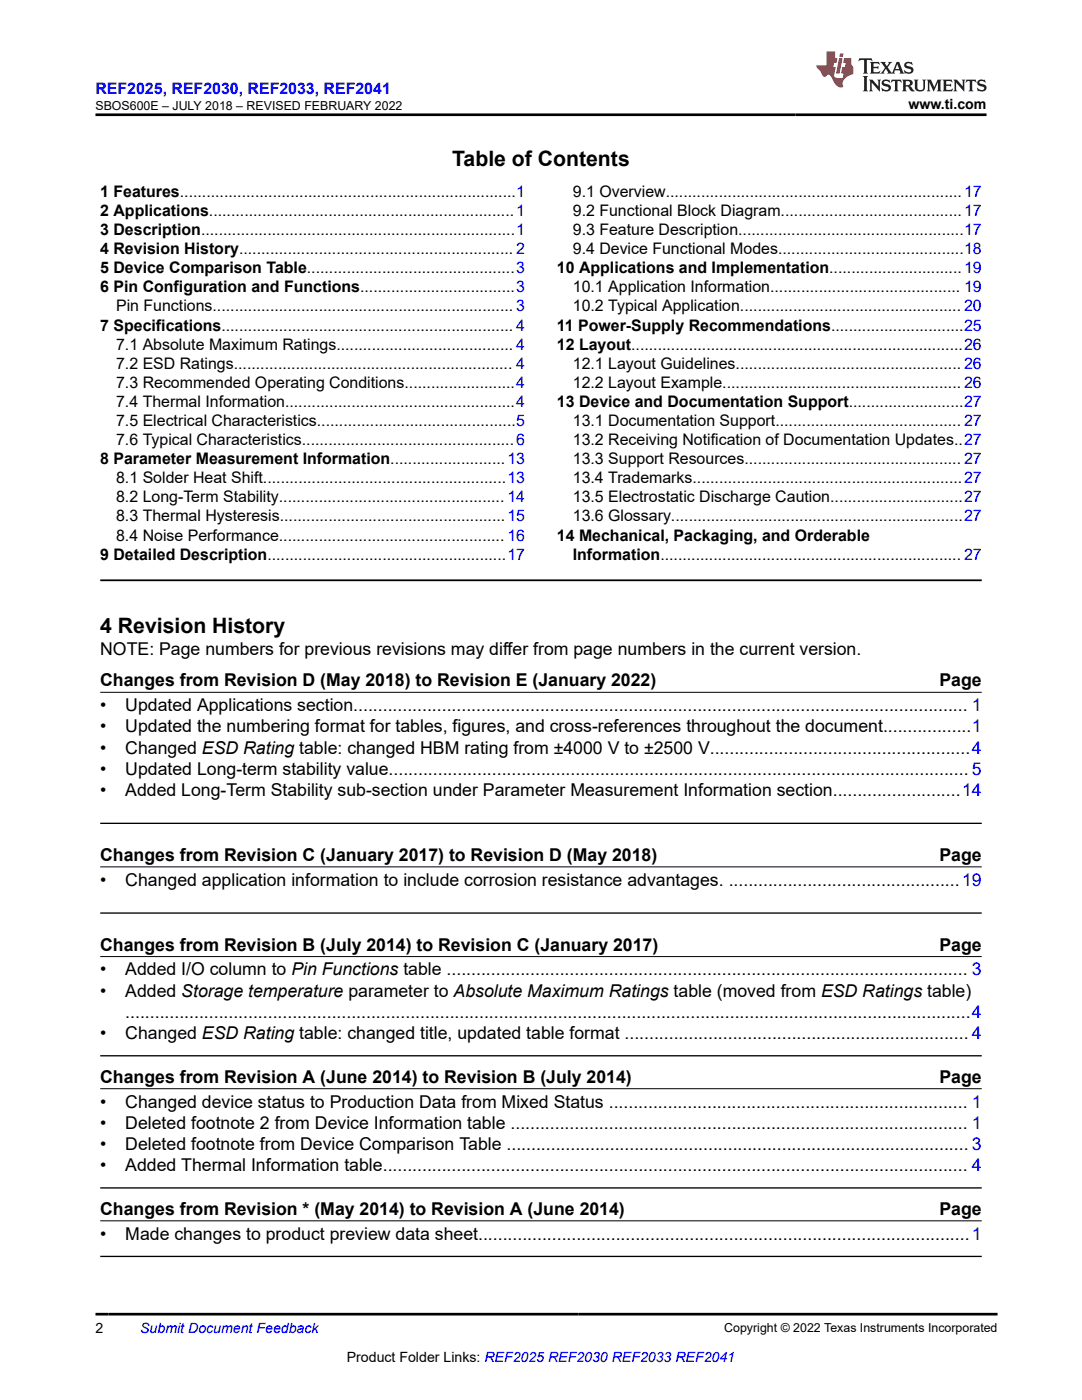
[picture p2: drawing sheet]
<svg xmlns="http://www.w3.org/2000/svg" width="216mm" height="279mm" viewBox="0 0 216 279" stroke-linecap="round" stroke-linejoin="round" font-family="sans-serif">
<defs><g id="words">
<g font-size="4.2">
<text x="90.2" y="33">Table of Contents</text>
<text x="20" y="126.2">4 Revision History</text>
</g>
<g font-size="3.5">
<text x="20" y="130.6">NOTE: Page numbers for previous revisions may differ from page numbers in the current version.</text>
<text x="20" y="137">Changes from Revision D (May 2018) to Revision E (January 2022)</text>
<text x="187.5" y="137">Page</text>
<text x="20" y="141.9">•</text>
<text x="25" y="141.9">Updated Applications section............................................................................................................................. 1</text>
<text x="20" y="146.1">•</text>
<text x="25" y="146.1">Updated the numbering format for tables, figures, and cross-references throughout the document..................1</text>
<text x="20" y="150.4">•</text>
<text x="20" y="154.6">•</text>
<text x="25" y="150.4">Changed ESD Rating table: changed HBM rating from ±4000 V to ±2500 V.....................................................4</text>
<text x="25" y="154.6">Updated Long-term stability value...................................................................................................................... 5</text>
<text x="20" y="158.8">•</text>
<text x="25" y="158.8">Added Long-Term Stability sub-section under Parameter Measurement Information section..........................14</text>
<text x="20" y="171.8">Changes from Revision C (January 2017) to Revision D (May 2018)</text>
<text x="187.5" y="171.8">Page</text>
<text x="20" y="176.8">•</text>
<text x="25" y="176.8">Changed application information to include corrosion resistance advantages. ...............................................19</text>
<text x="20" y="189.7">Changes from Revision B (July 2014) to Revision C (January 2017)</text>
<text x="187.5" y="189.7">Page</text>
<text x="20" y="194.7">•</text>
<text x="25" y="194.7">Added I/O column to Pin Functions table .......................................................................................................... 3</text>
<text x="20" y="198.9">•</text>
<text x="25" y="198.9">Added Storage temperature parameter to Absolute Maximum Ratings table (moved from ESD Ratings table)</text>
<text x="25" y="203.1">............................................................................................................................................................................4</text>
<text x="20" y="207.4">•</text>
<text x="25" y="207.4">Changed ESD Rating table: changed title, updated table format ...................................................................... 4</text>
<text x="20" y="216.1">Changes from Revision A (June 2014) to Revision B (July 2014)</text>
<text x="20" y="221">•</text>
<text x="25" y="221">Changed device status to Production Data from Mixed Status ......................................................................... 1</text>
<text x="187.5" y="216.1">Page</text>
<text x="20" y="225.3">•</text>
<text x="25" y="225.3">Deleted footnote 2 from Device Information table ............................................................................................. 1</text>
<text x="20" y="229.5">•</text>
<text x="20" y="233.7">•</text>
<text x="25" y="229.5">Deleted footnote from Device Comparison Table .............................................................................................. 3</text>
<text x="25" y="233.7">Added Thermal Information table....................................................................................................................... 4</text>
<text x="20" y="242.5">Changes from Revision * (May 2014) to Revision A (June 2014)</text>
<text x="187.5" y="242.5">Page</text>
<text x="20" y="247.4">•</text>
<text x="25" y="247.4">Made changes to product preview data sheet....................................................................................................1</text>
</g>
<text font-size="3.2" fill="#00f" x="19" y="18.7">REF2025, REF2030, REF2033, REF2041</text>
<g font-size="3.2">
<text x="20" y="39.3">1 Features............................................................................1</text>
<text x="114.3" y="39.3">9.1 Overview...................................................................17</text>
<text x="20" y="43.1">2 Applications.....................................................................1</text>
<text x="20" y="46.9">3 Description.......................................................................1</text>
<text x="114.3" y="43.1">9.2 Functional Block Diagram.........................................17</text>
<text x="114.3" y="46.9">9.3 Feature Description...................................................17</text>
<text x="20" y="50.7">4 Revision History.............................................................. 2</text>
<text x="114.3" y="50.7">9.4 Device Functional Modes..........................................18</text>
<text x="20" y="54.5">5 Device Comparison Table...............................................3</text>
<text x="20" y="58.3">6 Pin Configuration and Functions...................................3</text>
<text x="111.1" y="54.5">10 Applications and Implementation..............................19</text>
<text x="114.3" y="58.3">10.1 Application Information........................................... 19</text>
<text x="20" y="66">7 Specifications.................................................................. 4</text>
<text x="23.2" y="62.2">Pin Functions.................................................................... 3</text>
<text x="111.1" y="66">11 Power-Supply Recommendations..............................25</text>
<text x="114.3" y="62.2">10.2 Typical Application.................................................. 20</text>
<text x="23.2" y="69.8">7.1 Absolute Maximum Ratings........................................ 4</text>
<text x="111.1" y="69.8">12 Layout...........................................................................26</text>
<text x="23.2" y="73.6">7.2 ESD Ratings............................................................... 4</text>
<text x="23.2" y="77.4">7.3 Recommended Operating Conditions.........................4</text>
<text x="114.3" y="73.6">12.1 Layout Guidelines................................................... 26</text>
<text x="114.3" y="77.4">12.2 Layout Example...................................................... 26</text>
<text x="23.2" y="81.2">7.4 Thermal Information....................................................4</text>
<text x="111.1" y="81.2">13 Device and Documentation Support..........................27</text>
<text x="23.2" y="85">7.5 Electrical Characteristics.............................................5</text>
<text x="23.2" y="88.8">7.6 Typical Characteristics................................................6</text>
<text x="114.3" y="85">13.1 Documentation Support.......................................... 27</text>
<text x="114.3" y="88.8">13.2 Receiving Notification of Documentation Updates..27</text>
<text x="20" y="92.6">8 Parameter Measurement Information..........................13</text>
<text x="114.3" y="92.6">13.3 Support Resources................................................. 27</text>
<text x="23.2" y="96.4">8.1 Solder Heat Shift.......................................................13</text>
<text x="23.2" y="100.3">8.2 Long-Term Stability................................................... 14</text>
<text x="114.3" y="96.4">13.4 Trademarks.............................................................27</text>
<text x="114.3" y="100.3">13.5 Electrostatic Discharge Caution..............................27</text>
<text x="23.2" y="104.1">8.3 Thermal Hysteresis...................................................15</text>
<text x="23.2" y="107.9">8.4 Noise Performance................................................... 16</text>
<text x="111.1" y="107.9">14 Mechanical, Packaging, and Orderable</text>
<text x="114.3" y="104.1">13.6 Glossary..................................................................27</text>
<text x="20" y="111.7">9 Detailed Description......................................................17</text>
<text x="114.3" y="111.7">Information.................................................................... 27</text>
</g>
<g font-size="2.8">
<text x="181.3" y="21.8">www.ti.com</text>
<text x="19" y="266.1">2</text>
<text x="69.2" y="271.7">Product Folder Links: REF2025 REF2030 REF2033 REF2041</text>
</g>
<text font-size="2.8" fill="#00f" x="28" y="266.1">Submit Document Feedback</text>
<g font-size="2.5">
<text x="19.1" y="21.9">SBOS600E – JULY 2018 – REVISED FEBRUARY 2022</text>
<text x="144.5" y="265.8">Copyright © 2022 Texas Instruments Incorporated</text>
</g>
</g></defs>
<path d="M20 115.8h175.9" fill="none" stroke="#000" stroke-width=".35"/>
<path d="M20 138.2h175.9M20 173h175.9M20 190.9h175.9M20 217.3h175.9M20 243.6h175.9" fill="none" stroke="#000" stroke-width=".2"/>
<path d="M20 164.3h175.9M20 182.2h175.9M20 210.7h175.9M20 237.1h175.9M20 250.7h175.9" fill="none" stroke="#000" stroke-width=".26"/>
<path d="M171.5 11.6l-.2 .6 .5-.2h.6v.1v2.2l-.2 .4h1l-.2-.4v-2.2v-.1h.5l.5 .2-.1-.6zM173.6 12.4l.2 .3v1.6l-.2 .4h1.9l.1-.6a1.08 1.08 0 0 1-1.3 .2v-.7h.6l.4 .2v-.7l-.4 .2h-.6v-.5l.2-.2a1 1 0 0 1 1 .3l-.1-.5zM175.7 12.4l.9 1.1-1 1.2h.9l-.2-.2 .5-.8 .4 .8-.2 .2h1.6l-.2-.2 .2-.5h.9l.1 .5-.1 .2h.9l-.2-.4-.8-1.9h-.5l-.9 2.1-.9-1.1 .9-1h-.8l.2 .2-.4 .6-.4-.6 .2-.2zM179 12.8l.4 1h-.7zM180.7 12.5a.65 .65 0 0 0-.2 .7 .65 .65 0 0 0 .6 .5l.6 .1 .1 .3a.79 .79 0 0 1-.7 .4 .79 .79 0 0 1-.7-.5l.1 .7 .2-.1a.93 .93 0 0 0 1.1 0 .93 .93 0 0 0 .4-.9 1.46 1.46 0 0 0-1.2-.6l-.1-.3a1.09 1.09 0 0 1 1.2 .2l-.2-.6-.1 .1-.5-.2zM172.2 15.2l.2 .4v2.2l-.2 .4h1l-.2-.4v-2.2l.2-.4zM173.4 15.9l.2 .4v1.5l-.2 .4h.8l-.3-.4 .1-1.3 1.6 1.8v-2l.2-.4h-.7l.1 .2 .1 1.1-1.2-1.3zM176.2 16a.65 .65 0 0 0-.2 .8 .65 .65 0 0 0 .6 .4l.6 .2 .1 .2a.79 .79 0 0 1-.7 .4 .79 .79 0 0 1-.7-.5l.1 .7 .2-.1a.93 .93 0 0 0 1.1 .1 .93 .93 0 0 0 .4-1 1.46 1.46 0 0 0-1.2-.5l-.1-.4a1.09 1.09 0 0 1 1.2 .2l-.1-.6-.2 .1-.5-.1zM177.9 15.9l-.1 .6a.63 .63 0 0 1 .8-.3v1.6l-.3 .4h1l-.2-.4v-1.6a.66 .66 0 0 1 .8 .3l-.1-.6zM180 15.9l.2 .4v1.5l-.2 .4h1l-.2-.2-.1-.7h.5l.1 .2a.79 .79 0 0 0 1.2 .6l-1-.9a.61 .61 0 0 0 .6-.6 .61 .61 0 0 0-.5-.7zM180.8 16.2h.1a.47 .47 0 0 1 .5 .1 .47 .47 0 0 1 .1 .5l-.1 .1-.7 .1zM182.3 15.9l.2 .2a2.27 2.27 0 0 0 .4 2 1.04 1.04 0 0 0 1.7-.7v-1.3l.2-.2h-.8l.2 .4v1.1a.6 .6 0 0 1-.6 .6 .6 .6 0 0 1-.6-.6v-1.1l.3-.4zM184.9 15.9l.2 .4v1.5l-.2 .4h.8l-.3-.4v-1.4l.9 1.9 .9-1.9v1.4l-.3 .4h1l-.2-.4v-1.5l.2-.4h-.8l-.7 1.5-.6-1.5zM188.1 15.9l.2 .4v1.5l-.2 .4h1.9l.1-.6a1.09 1.09 0 0 1-1.3 .2v-.7h.6l.4 .2v-.6l-.4 .2h-.6v-.6l.2-.1a1.01 1.01 0 0 1 1 .3l-.1-.6zM190.2 15.9l.3 .4v1.5l-.3 .4h.8l-.2-.4v-1.3l1.6 1.8v-2l.2-.4h-.7l.2 .2v1.1l-1.2-1.3zM192.8 15.9l-.1 .6a.63 .63 0 0 1 .8-.3v1.6l-.3 .4h1l-.2-.4v-1.6a.66 .66 0 0 1 .8 .3l-.1-.6zM195.2 16a.65 .65 0 0 0-.2 .8 .65 .65 0 0 0 .6 .4l.6 .2 .2 .2a.79 .79 0 0 1-.7 .4 .79 .79 0 0 1-.7-.5l.1 .7 .2-.1a.93 .93 0 0 0 1 .1 .93 .93 0 0 0 .5-1 1.46 1.46 0 0 0-1.3-.5v-.4a1.09 1.09 0 0 1 1.2 .2l-.2-.6-.2 .1-.5-.1z" fill="#231f20"/>
<path d="M164.9 10.3v2.7h-2l.1 .4 .8 1a.95 .95 0 0 0 1 .9 .59 .59 0 0 1 .5-.4 .59 .59 0 0 1 .5 .3l.4 .8a1.59 1.59 0 0 0 2.1 1.4 1.61 1.61 0 0 1 1-2.3l1-.3-.1-1.5a1.59 1.59 0 0 1-.3-1.7h-1.5l-.2 .9h.6l-.2 .9h-.5l-.2 .9v.3l.4 .1-.1 .9h-.7a.73 .73 0 0 1-1-.7l.3-1.5h-.5l.1-.9h.5l.2-.9h-.5v-1.3zM167.4 11.6l-.6 3.1h.7l.6-3.1zM167.6 10.7l-.1 .6h.7l.1-.6z" fill="#ed1c24"/>
<path d="M19 22.9h177.8M19 262.3h180" fill="none" stroke="#000" stroke-width=".53"/>
<use href="#words"/>
</svg>
